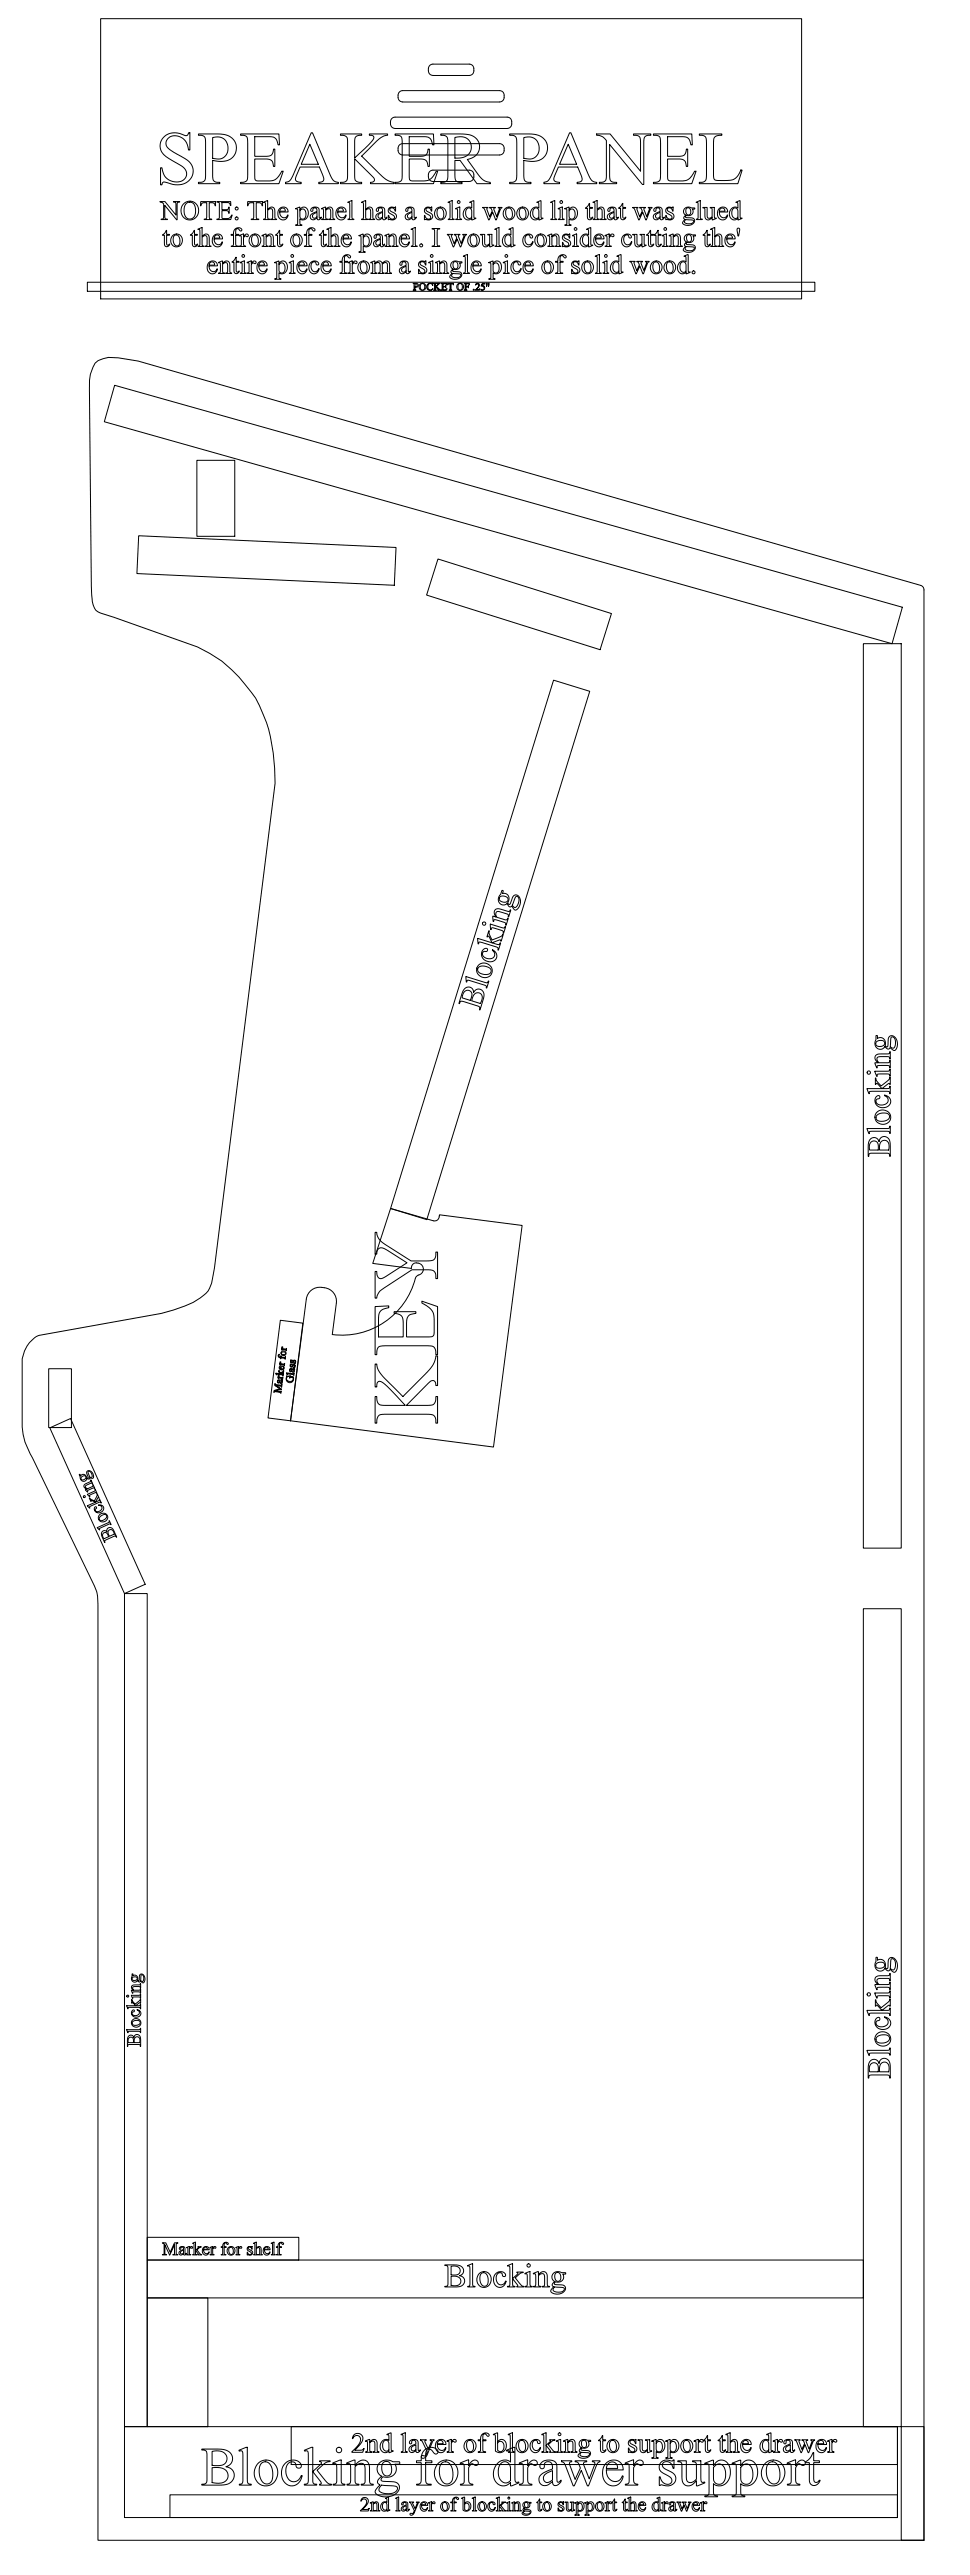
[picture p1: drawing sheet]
<svg xmlns="http://www.w3.org/2000/svg" width="813mm" height="2159mm" viewBox="0 0 813 2159" stroke-linecap="round" stroke-linejoin="round" font-family="sans-serif">
<!-- layer: LAYER_1 -->
<g fill="none" stroke="#000" stroke-width=".84">
<path d="M84 16h588v235h-588zM359 58v1M359 58a4 4 0 0 1 4-4h30a5 5 0 0 1 4 7l-2 2h-2h-30l-3-1-1-3M337 76h82h2l1 2a7 7 0 0 1-1 6l-2 1M337 76a4 4 0 0 0-3 6l1 3h2l82 1M328 99l3-1h94l2 1 1 1a7 7 0 0 1 0 7l-3 1h-94l-2-1-1-2a7 7 0 0 1 0-6zM138 115a17 17 0 0 1 18-1 2.2 2.2 0 0 0 2-3h1v15h-1l-1-5-2-3-2-2-3-2h-4l-4 1-2 3-1 3 1 2 3 3 15 9 3 3 1 4a13 13 0 0 1-18 12h-3a4 4 0 0 0-5-1v2h-1v-14h1l1 4 1 3 5 4h3h4l3-1 2-2a7 7 0 0 0-4-11l-13-7-3-4-1-3a10 10 0 0 1 4-9zM166 112l22 1 5 2 3 3a12 12 0 0 1 0 13 12 12 0 0 1-12 4l-6-1v14l1 4 2 1h3v1h-18v-1l5-1a5 5 0 0 0 1-5v-30l-1-3h-2l-3-1zM178 115h5l4 1 3 3 1 5a9 9 0 0 1-12 9h-1zM202 112h32v9h-1a7 7 0 0 0-8-6h-12v16h10l4-1 2-2v-3h1v15h-1a5 5 0 0 0-6-7h-10v14a3 3 0 0 0 2 5h9a11 11 0 0 0 12-8h1l-3 10h-32v-1h1a4 4 0 0 0 5-6l-1-31-1-2-4-1zM261 111h1l15 37 2 3 2 1 3 1v1h-17v-1a3 3 0 0 0 4-1 3 3 0 0 0 0-5l-3-7h-17l-2 7a4 4 0 0 0 0 5l3 1v1h-13v-1a7 7 0 0 0 7-6zM285 112h18v1h-1a4 4 0 0 0-5 6v13l12-10a9 9 0 0 0 4-7l-1-1-3-1v-1h16v1l-4 1-4 3-14 14 18 18 5 3 4 1v1h-20v-1a2.5 2.5 0 0 0 4-2 2.5 2.5 0 0 0-2-3l-15-15v14a4 4 0 0 0 5 6h1v1h-18v-1l4-1 2-2v-30a4 4 0 0 0-2-6l-4-1z"/>
<path d="M331 112h32l1 9h-2a7 7 0 0 0-8-6h-11v16h11a5 5 0 0 0 5-6h1v15h-1a5 5 0 0 0-7-7h-9v14a3 3 0 0 0 2 5h8a11 11 0 0 0 13-8h1l-4 10h-32v-1h2a4 4 0 0 0 4-6v-31l-1-2-5-1zM369 112l23 1 5 1 3 3a11 11 0 0 1-8 17l11 15 3 3 5 1v1h-11l-14-20h-5v15l1 3 2 1h3v1h-18v-1l5-1a5 5 0 0 0 1-5v-30l-1-3h-2l-3-1zM381 115h1a9 9 0 0 1 10 2 9 9 0 0 1 2 10 12 12 0 0 1-13 6zM427 112l21 1 5 1 4 4a12 12 0 0 1 0 13 12 12 0 0 1-13 4l-5-1v14l1 4 2 1h3v1h-18v-1l5-1a5 5 0 0 0 1-5v-30l-2-3-4-1zM439 115h5l4 1 3 3 1 5a9 9 0 0 1-12 9h-1zM477 111h1l16 38 2 3 4 1v1h-16v-1a3 3 0 0 0 3-1 3 3 0 0 0 0-5l-3-7h-16l-3 7a4 4 0 0 0 0 5l4 1v1h-13v-1a7 7 0 0 0 6-6zM500 112h11l26 32v-27l-1-2-2-1-3-1v-1h14v1l-3 1h-1l-1 3-1 38h-1l-27-34v29l2 3h4v1h-15v-1l5-1 1-2v-32l-3-4-5-1zM548 112h32v9h-1a7 7 0 0 0-8-6h-12v16h10l4-1 1-2 1-3h1v15h-1a5 5 0 0 0-6-7h-10v14a3 3 0 0 0 2 5h9a11 11 0 0 0 12-8h1l-3 10h-32v-1h1a4 4 0 0 0 4-6v-31l-1-2-4-1zM586 112h19v1l-5 1a5 5 0 0 0-2 6v27a4 4 0 0 0 1 3 4 4 0 0 0 3 1h9h3l4-4 3-5 1 1-4 11h-32v-1l4-1a5 5 0 0 0 2-5v-30l-1-3h-2l-3-1zM260 121l7 17h-15zM419 120h-82l-1 1-2 1a6 6 0 0 0 1 7l2 1M419 120a4 4 0 0 1 3 7l-1 2-2 1h-82"/>
<path d="M476 121l7 17h-14zM359 146v2M359 146a4 4 0 0 1 4-3h31l2 1 1 3M397 147a4 4 0 0 1-4 5h-30a4 4 0 0 1-4-4M134 169h4l9 11v-8a1.7 1.7 0 0 0 0-2 1.7 1.7 0 0 0-2-1h6h-1a1.8 1.8 0 0 0-2 3v12l-10-12v9a1.7 1.7 0 0 0 0 2 1.7 1.7 0 0 0 2 1h-5a1.7 1.7 0 0 0 2-1 1.7 1.7 0 0 0 0-2v-10zM156 171l2-1h2h2l1 2 1 4v3l-1 3-2 1h-4l-2-3-1-5zM168 169h12l1 4-2-3h-4v11a1.7 1.7 0 0 0 1 2 1.7 1.7 0 0 0 1 1h-6h1a1.6 1.6 0 0 0 1-3v-11h-3l-2 3zM182 169h11v3l-1-2h-6v6h3a1.9 1.9 0 0 0 3-2v5l-1-2h-5v6h1h4l4-3-2 4h-11l2-1v-11a1.7 1.7 0 0 0 0-2 1.7 1.7 0 0 0-2-1zM208 169h12v4l-2-3h-3v11a1.7 1.7 0 0 0 0 2 1.7 1.7 0 0 0 2 1h-7a1.7 1.7 0 0 0 2-1 1.7 1.7 0 0 0 1-2v-11h-4l-2 3zM221 170l3-2v8l3-2h2l1 2v7l2 1h-5l1-1v-7l-1-1-3 1v7l2 1h-5a1.4 1.4 0 0 0 1-1 1.4 1.4 0 0 0 0-1v-11a1.3 1.3 0 0 0-1-1zM234 175l2-1h3l2 2v2h-7l1 3 3 2a3 3 0 0 0 3-3 4 4 0 0 1-5 4 4 4 0 0 1-3-5zM235 175l2-1 1 1 1 2h-5z"/>
<path d="M248 175l3-1v2l2-2h2l2 1 1 2v3l-1 3-3 1h-3v3a1.9 1.9 0 0 0 2 2h-5l1-1v-11a1.4 1.4 0 0 0 0-2 1.4 1.4 0 0 0-1 0zM252 176l2-1 1 1 1 3v3a2.5 2.5 0 0 1-3 2 2.5 2.5 0 0 1-2-3zM261 175l3-1h3v2l1 7 1-1-2 2h-1v-1l-3 1a2.9 2.9 0 0 1-3-3 2.9 2.9 0 0 1 3-3 2.5 2.5 0 0 0 3-2 1.7 1.7 0 0 0-2-2 1.7 1.7 0 0 0-2 2v1h-1l-1-1zM263 179l3-1v4a2.1 2.1 0 0 1-4 1 2.1 2.1 0 0 1 1-4zM269 175l4-1v2l3-2h2l1 2v6a1.4 1.4 0 0 0 2 2h-6l2-1v-5a2.2 2.2 0 0 0-1-3 2.2 2.2 0 0 0-3 1v7l2 1h-5a1.4 1.4 0 0 0 1-1 1.4 1.4 0 0 0 0-1v-6v-1zM283 175l2-1h2l3 2v2h-7l1 3 3 2a3 3 0 0 0 3-3 4 4 0 0 1-5 4 4 4 0 0 1-4-5l1-2zM284 175l1-1 2 1 1 2h-5zM291 170l4-2v15l2 1h-5l1-1v-1v-10v-2zM303 170l3-2v8l3-2h2l1 2v6a1.4 1.4 0 0 0 1 1 1.4 1.4 0 0 0 1 1h-5l1-1 1-1-1-6-1-1-3 1v7l2 1h-5a1.4 1.4 0 0 0 1-1 1.4 1.4 0 0 0 1-1v-11a1.4 1.4 0 0 0-2-1zM316 175l3-1 3 1v7a.7 .7 0 0 0 1 1 .7 .7 0 0 0 1-1v1l-2 1h-1v-1l-3 1a2.9 2.9 0 0 1-3-3 2.9 2.9 0 0 1 3-3 2.5 2.5 0 0 0 3-2 1.7 1.7 0 0 0-2-2 1.7 1.7 0 0 0-2 2v1h-1l-1-1zM318 179l3-1v4a2.1 2.1 0 0 1-4 1 2.1 2.1 0 0 1 1-4zM326 174h2h3v3a2.3 2.3 0 0 0-2-3 2.3 2.3 0 0 0-2 2l5 3v3l-2 2h-5l1-3a2.6 2.6 0 0 0 1 3 2.6 2.6 0 0 0 4-2l-1-1-2-1a3 3 0 0 1-2-2 3 3 0 0 1 0-4z"/>
<path d="M341 175l2-1h3l1 2v7h1l1-1-2 2h-1l-1-1-3 1a2.9 2.9 0 0 1-3-3 2.9 2.9 0 0 1 4-3 2.5 2.5 0 0 0 2-2 1.7 1.7 0 0 0-1-2 1.7 1.7 0 0 0-2 2l-1 1h-1v-1zM342 179l3-1v4a2 2 0 0 1-3 1 2 2 0 0 1 0-4zM356 175a5 5 0 0 1 5-1h1l-1 3a2.4 2.4 0 0 0-1-3 2.4 2.4 0 0 0-3 2l1 1 4 2 1 3-3 2h-4v-3a2.6 2.6 0 0 0 2 3 2.6 2.6 0 0 0 3-2 4 4 0 0 0-4-3 2.8 2.8 0 0 1-1-4zM366 175l3-1h2l2 2 1 3a5 5 0 0 1-7 5 5 5 0 0 1-2-8zM367 175l1-1 2 1 1 2 1 4-1 2h-1h-2l-1-2-1-4zM375 170l4-2v15l2 1h-5l1-1v-1v-10v-2zM382 175l3-1v9l2 1h-5l1-1v-7v-1zM391 175l2-1 2 2v6l-1 1h-2l-1-2-1-3zM394 170l3-2v14l1 1h1l-4 1v-1l-3 1-3-1-1-2v-3l1-2 2-2a4 4 0 0 1 4 0v-3a1.4 1.4 0 0 0-1-1zM405 174h4l-1 1 2 7 2-5-1-2-1-1h5l-1 1 2 6 3-6-2-1h4l-2 1-3 9h-1l-2-6-4 6-3-9zM423 175a5 5 0 0 1 7 1 5 5 0 0 1 0 7 5 5 0 0 1-8-1v-3zM425 175l1-1 1 1 2 3v4l-2 2-2-1-1-2v-3z"/>
<path d="M435 175l3-1h2l2 2 1 3a5 5 0 0 1-7 5 5 5 0 0 1-2-9zM436 175l1-1 2 1 1 1 1 5-1 1-1 1h-2l-2-2v-4zM448 175l2-1 1 2 1 6-2 1h-2l-1-2-1-3zM450 170l3-2v14l1 1h1l-3 1v-1l-4 1-2-1-1-2v-3l1-2 1-2a4 4 0 0 1 5 0l-1-3a1.4 1.4 0 0 0-1-1zM461 170l4-2v15l2 1h-5l1-1v-1v-10v-2zM468 175l3-1v9l2 1h-5l1-1v-7v-1zM473 175l4-1v2l1-2h3h1l2 2v4l-1 3-3 1h-3v3a1.9 1.9 0 0 0 2 2h-6l2-1v-11a1.4 1.4 0 0 0 0-2 1.4 1.4 0 0 0-2 0zM477 176l2-1 2 1 1 3v3a2.5 2.5 0 0 1-3 2 2.5 2.5 0 0 1-2-3zM494 171v3h2v1h-2v7l1 1 2-1-1 2h-2h-1l-1-2v-7h-1zM497 170l3-2v8l3-2h3v2l1 7 1 1h-5l2-1-1-7-1-1-3 1v7l2 1h-5a1.4 1.4 0 0 0 1-1 1.4 1.4 0 0 0 1-1v-11a1.3 1.3 0 0 0-2-1zM510 175l3-1h3v2l1 7 1-1v1l-2 1h-1v-1l-3 1a2.8 2.8 0 0 1-3-2 2.8 2.8 0 0 1 2-3l1-1a2.4 2.4 0 0 0 2-2 1.7 1.7 0 0 0-1-2 1.7 1.7 0 0 0-2 2v1h-1l-1-1zM511 180l4-2v4a2 2 0 0 1-3 1 2 2 0 0 1-1-3z"/>
<path d="M522 171v3h2v1h-2v7l1 1 2-1-2 2h-1h-1l-1-2v-7h-2zM530 174h5l-1 1 2 7 2-5-1-2-1-1h5l-2 1 3 6 2-6-1-1h3l-1 1-3 9h-1l-2-6-4 6-3-9zM548 175l3-1h3l1 2v7h1l1-1-2 2h-1l-1-1-2 1a2.8 2.8 0 0 1-4-2 2.8 2.8 0 0 1 3-3v-1a2.4 2.4 0 0 0 3-2 1.7 1.7 0 0 0-2-2 1.7 1.7 0 0 0-1 2l-1 1h-1v-1zM550 180l3-2v4a2 2 0 0 1-3 1 2 2 0 0 1 0-3zM558 175a5 5 0 0 1 5-1h1v3a2.4 2.4 0 0 0-2-3 2.4 2.4 0 0 0-3 2l1 1 4 2 1 3-2 2h-5v-3a3 3 0 0 0 5 2v-2l-2-1a3 3 0 0 1-3-5zM574 175l3-1h5v1h-2l1 2-1 2-2 2a2.6 2.6 0 0 0-4 1h1l4 1a2.7 2.7 0 0 1 3 2v2l-3 2h-3l-3-1a1.8 1.8 0 0 1-1-1 1.8 1.8 0 0 1 1-2l1-1-1-1v-1l2-2-2-1v-1zM575 175a2.6 2.6 0 0 1 3 0 2.6 2.6 0 0 1 1 3 2.1 2.1 0 0 1-3 2 2.1 2.1 0 0 1-1-3zM583 170l4-2v14v1l1 1h-5l2-1v-12v-1zM589 174h4v7a2.1 2.1 0 0 0 1 2 2.1 2.1 0 0 0 3-1v-6a1.4 1.4 0 0 0-2-2h4v8l1 1-3 1v-2l-3 2h-2l-1-2v-6a1.4 1.4 0 0 0-2-2zM603 175l2-1h2l2 2 1 2h-7l1 3 2 2a3 3 0 0 0 3-3 4 4 0 0 1-5 4 4 4 0 0 1-3-5l1-2zM604 175l1-1 1 1 1 2h-4zM614 175l3-1 1 2v6l-1 1h-2l-2-2v-3z"/>
<path d="M617 170l3-2v14v1h2l-4 1v-1l-3 1-3-1-1-2v-3l1-2 2-2a4 4 0 0 1 4 0v-3a1.4 1.4 0 0 0-1-1zM139 193l1 4h2h-2v8l1 1 1-1-1 1-1 1-2-1v-1v-8h-2zM145 198l2-2 3 1 2 1 1 3a5 5 0 0 1-7 6 5 5 0 0 1-2-9zM146 197h2l2 2 1 3-1 3a3 3 0 0 1-3 1 3 3 0 0 1-2-4v-3zM163 193v4h2h-2v8l1 1 2-1-1 1-2 1-1-1-1-1v-8h-1zM166 192l3-1v7l3-2h1l2 1v3v4a1.4 1.4 0 0 0 2 2l-5 1 1-1 1-1-1-6-1-1h-1l-2 1v5a1.9 1.9 0 0 0 2 3l-5-1a1.4 1.4 0 0 0 2-2l-1-11zM179 197l2-1h2l2 1 1 1v2h-7l1 4 3 1a3 3 0 0 0 3-2 4 4 0 0 1-5 4 4 4 0 0 1-3-6zM180 198l3-1 1 1v2h-5zM197 192a2.9 2.9 0 0 1 3-1 2.9 2.9 0 0 1 2 2v1l-3-2h-1l-1 5h3h-3v7a1.6 1.6 0 0 0 2 2l1 1h-6l2-2v-8h-2h2v-3zM201 197l3-1v3l1-2 2-1 1 2h-1a1.4 1.4 0 0 0-2 0 1.4 1.4 0 0 0-1 1v6l2 2h-5l1-2v-6v-1zM210 197l3-1 3 1 2 2 1 2a5 5 0 0 1-7 6 5 5 0 0 1-2-9zM212 197h2l2 2v4v2a3 3 0 0 1-4 1 3 3 0 0 1-1-4v-2z"/>
<path d="M219 197l4-1v2l3-2 2 1 1 2v5a1.4 1.4 0 0 0 0 2 1.4 1.4 0 0 0 2 0l-5 1 1-2v-5a2.2 2.2 0 0 0-1-2 2.2 2.2 0 0 0-3 1v5a1.9 1.9 0 0 0 2 3l-5-1a1.4 1.4 0 0 0 1 0 1.4 1.4 0 0 0 0-2v-6zM234 193v4h3h-3l1 8v1l2-1-1 1-1 1-2-1v-1v-8h-2zM245 197l2-1 3 1 3 2v2a5 5 0 0 1-7 6 5 5 0 0 1-1-9zM247 197h2l2 2v3v3a3 3 0 0 1-4 1 3 3 0 0 1-1-4v-2zM258 192a2.9 2.9 0 0 1 4-1 2.9 2.9 0 0 1 2 2l-1 1-1-1a1.7 1.7 0 0 0-2-1 1.7 1.7 0 0 0-1 2v3h2h-2v7a1.6 1.6 0 0 0 1 2l1 1h-6l2-2v-8h-2h2v-3zM271 193v4h2h-2v8l1 1 2-1-1 1-2 1-1-1-1-1v-8h-1zM274 192l3-1v7l3-2 3 1v2v5a1.4 1.4 0 0 0 1 2 1.4 1.4 0 0 0 1 0l-5 1 2-2v-6l-2-1h-1l-2 1v5a1.8 1.8 0 0 0 2 3l-5-1a1.4 1.4 0 0 0 2-2l-1-11v-1zM287 197l2-1h2l2 1 1 2 1 1h-8l1 4 3 1a2.9 2.9 0 0 0 3-2 4 4 0 0 1-5 4 4 4 0 0 1-3-6zM288 198l3-1 1 1v2h-5zM301 198l3-2v3l2-2 2-1 2 1 1 2v4l-1 3-3 1-3-1v4l2 2h-5l1-2 1-10a1.2 1.2 0 0 0-1-2 1.2 1.2 0 0 0-1 0zM305 199l1-1 2 1 1 2v3a2.4 2.4 0 0 1-3 2 2.4 2.4 0 0 1-2-2zM314 197l3-1 3 1 1 7a.8 .8 0 0 0 0 1 .8 .8 0 0 0 1 0v1l-2 1h-1v-2l-3 2a2.9 2.9 0 0 1-3-3 2.9 2.9 0 0 1 3-3 2.4 2.4 0 0 0 3-2 1.7 1.7 0 0 0-2-2 1.7 1.7 0 0 0-2 1v2h-1l-1-1z"/>
<path d="M322 197l4-1v2l3-2 2 1 1 2v5a1.8 1.8 0 0 0 2 3h-5l1-2v-5a2.2 2.2 0 0 0-1-2 2.2 2.2 0 0 0-3 1v5a1.9 1.9 0 0 0 2 3l-5-1a1.4 1.4 0 0 0 1 0 1.4 1.4 0 0 0 0-2v-6zM336 197l2-1h2l2 1 1 2v1h-7l1 4 2 1a3 3 0 0 0 4-2 4 4 0 0 1-5 4 4 4 0 0 1-3-6v-2zM337 198l1-1h1l1 1 1 2h-5zM344 192l4-1v13a1.9 1.9 0 0 0 2 3h-5l1-2v-11v-2zM362 192h6a1.6 1.6 0 0 0-2 2v11l2 2-6-1a1.7 1.7 0 0 0 2 0 1.7 1.7 0 0 0 0-2v-11zM375 197h4l-1 1 3 6 2-4-1-2-1-1h4l-1 1 2 6 3-6-1-1h3l-1 1-4 9-3-7-3 7-4-9zM393 198l3-2 3 1 2 2 1 2a5 5 0 0 1-7 6 5 5 0 0 1-2-9zM395 198l2-1 2 2 1 3-1 3a3 3 0 0 1-3 1 3 3 0 0 1-2-4v-3zM403 197h3v6a2 2 0 0 0 1 3 2 2 0 0 0 3-1v-7a1.3 1.3 0 0 0-1-1h3v8l2 1-3 1h-1v-2l-2 2h-2l-1-1-1-2v-5a1.3 1.3 0 0 0-1-2zM415 192l3-1v14l2 2h-5l1-2v-11v-2zM424 198l2-1 2 2v6l-1 1-2-1-2-1v-4zM426 192l4-1v14l2 1-3 1h-1v-1l-2 1-3-1-1-1-1-2v-3l2-3 2-1 3 1v-4z"/>
<path d="M440 198l1-2a2.9 2.9 0 0 1 4 0 2.9 2.9 0 0 1 1 3h-2l-1-2h-1l-2 1v3v2l1 2h2a3 3 0 0 0 3-2v2l-2 2h-2l-2-1-1-1-1-3v-2zM450 197l2-1 3 1 2 2 1 2a5 5 0 0 1-7 6 5 5 0 0 1-2-9zM451 198l2-1 2 2 1 3-1 3a3 3 0 0 1-3 1 3 3 0 0 1-2-4v-3zM459 197l3-1v2l3-2 2 1 1 2v5a1.4 1.4 0 0 0 2 2l-5 1 2-2v-5a2.2 2.2 0 0 0-2-2 2.2 2.2 0 0 0-3 1v5a1.9 1.9 0 0 0 2 3l-5-1a1.4 1.4 0 0 0 1 0 1.4 1.4 0 0 0 1-2v-5zM472 197l2-1h3v4a2.3 2.3 0 0 0-2-3 2.3 2.3 0 0 0-2 1v2l4 2 1 2v2l-2 1h-5v-4a3 3 0 0 0 5 3v-2l-2-2a3 3 0 0 1-3-2 3 3 0 0 1 1-3zM480 197l3-1v9l2 2h-5l1-2v-5v-2zM489 198l2-1 2 1v7l-1 1-2-1-2-2v-3zM491 192l4-1v14l2 1-3 1h-1v-1l-2 1-3-1-1-1-1-2 1-4 2-2 2-1 2 1v-4zM499 197l2-1h2l2 1 1 1v2h-7l1 4 2 1a3 3 0 0 0 4-2 4 4 0 0 1-5 4 4 4 0 0 1-3-6zM500 198l2-1 2 1v2h-5zM507 197l3-1v3l2-2 1-1 1 2h-1a1.4 1.4 0 0 0-2 0 1.4 1.4 0 0 0-1 1v6l2 2h-5l2-2v-5l-1-2zM522 198l2-2a2.9 2.9 0 0 1 4 0 2.9 2.9 0 0 1 1 3h-2l-1-2h-2l-1 1v3v2l1 1 1 1a3 3 0 0 0 4-2v2l-2 2h-2l-2-1-1-1-1-3v-2z"/>
<path d="M530 197h4v6a2.1 2.1 0 0 0 1 3 2.1 2.1 0 0 0 3-2v-6a1.2 1.2 0 0 0 0-1 1.2 1.2 0 0 0-2 0h4v8l1 1-3 1v-2l-2 2h-3l-1-2v-6a1.3 1.3 0 0 0-1-2 1.3 1.3 0 0 0-1 0zM545 193v4h3h-3v8l1 1 2-1-1 1-2 1-1-1-1-1v-8h-1zM551 193v4h3h-3l1 8v1l2-1-1 1-1 1-2-1v-1v-8h-2zM555 197l3-1v10l2 1h-5l1-1 1-7-1-1zM561 197l3-1v2l3-2 2 1 1 2v5a1.8 1.8 0 0 0 2 3h-5l1-2v-5a2.2 2.2 0 0 0-1-2 2.2 2.2 0 0 0-3 1v5a1.9 1.9 0 0 0 2 3l-5-1a1.4 1.4 0 0 0 1 0 1.4 1.4 0 0 0 0-2v-5zM574 198l3-2 6 1v1h-2v2v2l-3 1a2.6 2.6 0 0 0-3 1l1 1h3a2.7 2.7 0 0 1 4 3l-1 2-2 1-4 1-2-1a1.8 1.8 0 0 1-2-2 1.8 1.8 0 0 1 2-2h1l-1-1v-1l1-2-2-2zM575 184h3a1.7 1.7 0 0 1 2 0 1.7 1.7 0 0 1 1 2 5 5 0 0 1-7 0zM576 197a2.4 2.4 0 0 1 3 1 2.4 2.4 0 0 1 0 3 2.2 2.2 0 0 1-2 2 2.2 2.2 0 0 1-2-3zM592 193l1 4h2h-2v8l1 1 1-1-1 1-1 1-2-1v-1v-8h-2zM595 192l4-1v7l3-2 2 1 1 2v5a1.4 1.4 0 0 0 0 2 1.4 1.4 0 0 0 1 0l-5 1 2-2v-6l-1-1h-2l-1 1v5a1.8 1.8 0 0 0 2 3l-5-1a1.4 1.4 0 0 0 1-2v-11v-1zM609 197l2-1h2l2 1 1 2v1h-7l1 4 2 1a2.9 2.9 0 0 0 4-2 4 4 0 0 1-5 4 4 4 0 0 1-4-6zM610 198l2-1 1 1 1 2h-5z"/>
<path d="M618 192l1-1 1 1-1 6h-1zM198 216v3h2v1h-2v8h1l2-1-1 2h-2h-1l-1-1v-8h-2zM288 215a3 3 0 0 1 3-2 3 3 0 0 1 3 3h-2l-2-2-1 1v4h2v1h-2v7a1.6 1.6 0 0 0 1 2h1h-6l2-1v-8h-2v-1h2v-3zM315 202l4-1v4a2 2 0 0 1-3 0 2 2 0 0 1-1-3zM336 220l3-1 3 1v7a.7 .7 0 0 0 1 1 .7 .7 0 0 0 1-1l-2 2h-1l-1-1-2 1a2.9 2.9 0 0 1-3-2 2.9 2.9 0 0 1 3-3 2.5 2.5 0 0 0 2-3 1.7 1.7 0 0 0-1-2 1.7 1.7 0 0 0-2 2v1h-2v-1zM352 220l1-1h4v3a2.4 2.4 0 0 0-2-2 2.4 2.4 0 0 0-3 1l1 1 4 3 1 2-3 2h-4v-3a2.6 2.6 0 0 0 2 3 2.6 2.6 0 0 0 3-1 5 5 0 0 0-4-4 2.8 2.8 0 0 1 0-4zM388 215l4-2v15l1 1h-5h2v-2v-10v-2zM469 215a3 3 0 0 1 3-2 3 3 0 0 1 2 3h-1l-2-2-1 1-1 4h3v1h-3v7a1.6 1.6 0 0 0 2 2h1h-7l2-1v-8h-2v-1h2l1-3zM480 220l1-1h4v3a2.3 2.3 0 0 0-2-2 2.3 2.3 0 0 0-3 1l1 1 4 3 1 2-1 2h-1h-5v-3a2.6 2.6 0 0 0 2 3 2.6 2.6 0 0 0 3-1v-2l-2-1a3 3 0 0 1-3-2 3 3 0 0 1 1-3zM489 220l3-1h2l2 2 1 3a5 5 0 0 1-6 5 5 5 0 0 1-2-8zM499 215l3-2v15l2 1h-5h1v-2v-11v-1zM517 215l3-2v14l1 1h1l-3 2v-2l-2 1-2 1-2-2-1-2v-3l2-4a4 4 0 0 1 5 1l-1-5z"/>
<path d="M528 219h4l-1 1 3 7 2-5-1-2-1-1h4l-1 2 2 6 3-6-1-2h3l-1 2-4 9-3-7-3 7-4-9zM573 215l4-2v14v1h1l-3 2v-2l-3 2-1-1-2-1-1-2v-2l1-3 1-2a4 4 0 0 1 5 1v-5zM575 207h4a1.8 1.8 0 0 1 2 0 1.8 1.8 0 0 1 1 1v1a5 5 0 0 1-8-1zM73 237h610v7h-610zM175 220l1-1h3h1l2 2v2h-7l1 3 1 1 2 1a3 3 0 0 0 3-3 4 4 0 0 1-5 4 4 4 0 0 1-3-5zM176 220h1h2l1 2h-5zM183 220l4-1v2l2-2h2l2 2v6a1.4 1.4 0 0 0 1 2h-5l2-1v-5a2.2 2.2 0 0 0-2-3 2.2 2.2 0 0 0-2 2v5a1.9 1.9 0 0 0 1 2h-5a1.4 1.4 0 0 0 2-2v-6zM201 220l4-1v9l1 1h-5l2-1v-6l-1-2zM207 220l4-1v2l1-2h1l2 1-2 1a1.4 1.4 0 0 0-2-1 1.4 1.4 0 0 0 0 2v5l1 2h-5l2-1v-6a1.4 1.4 0 0 0-2-2zM216 220l2-1h2h2l1 2 1 2h-7l1 3 1 1 1 1a3 3 0 0 0 4-3 4 4 0 0 1-6 4 4 4 0 0 1-3-5zM218 220h1h1l2 2h-5zM230 220l4-1v2l2-2h2l1 1 1 1 1 4-2 4-2 1-3-1v4l2 1h-6l2-1v-11a1.4 1.4 0 0 0 0-1 1.4 1.4 0 0 0-2-1z"/>
<path d="M235 221l1-1 2 2 1 2v3a2.5 2.5 0 0 1-4 2 2.5 2.5 0 0 1-1-3v-4zM242 220l4-1v9l1 1h-5l2-1v-6v-2zM250 220l1-1h3h2l1 2v2h-7l1 3 3 2a3 3 0 0 0 3-3 4 4 0 0 1-5 4 4 4 0 0 1-3-5zM251 220h1h2l1 2h-5zM260 220l2-1a2.9 2.9 0 0 1 4 0 2.9 2.9 0 0 1 1 3h-2v-2h-1h-2l-1 1v1v3l1 2 1 1a3 3 0 0 0 4-3v2l-2 2-2 1-2-1-1-2-1-2v-2zM270 220l2-1h2h2l1 2 1 2h-7v3l3 2a3 3 0 0 0 3-3 4 4 0 0 1-5 4 4 4 0 0 1-3-5zM271 220h1h2l1 2h-4zM292 220l3-1v2l1-2h2l1 1v1h-1a1.4 1.4 0 0 0-2-1 1.4 1.4 0 0 0-1 2v6l2 1h-5l1-1v-6v-2zM302 220l2-1h3l2 2 1 3a5 5 0 0 1-7 5 5 5 0 0 1-2-8zM303 220h2l2 1 1 3-1 4a3 3 0 0 1-4 0 3 3 0 0 1-1-3v-3zM311 220l3-1v2l1-1a2.8 2.8 0 0 1 3-1 2.8 2.8 0 0 1 2 2l3-2h1l2 1v2l1 6 1 1h-5l2-1v-5a2.2 2.2 0 0 0-2-3 2.2 2.2 0 0 0-3 2v6l2 1h-5l1-1 1-5a2.3 2.3 0 0 0-2-3 2.3 2.3 0 0 0-3 2v5a1.4 1.4 0 0 0 0 1 1.4 1.4 0 0 0 2 1h-5l1-1v-6v-2zM337 225l3-2v4a2 2 0 0 1-3 1 2 2 0 0 1 0-3z"/>
<path d="M346 238h3l1 1v2h-2v2h1h-3l1-1v-4zM348 238a1.3 1.3 0 0 1 2 1 1.3 1.3 0 0 1-2 1zM353 238a2.7 2.7 0 0 1 3 2 2.7 2.7 0 0 1-2 3 3 3 0 0 1-1-5zM359 238l4-1v2l-1-1h-2l-1 2v3h2l2-1-1 1h-2h-2v-3zM359 220l4-1v9l1 1h-5l2-1v-6l-1-2zM363 238h3h-1v2l2-2h2l-3 2 4 3h-3l-2-3v3h1h-3h1v-5zM365 220l3-1v2l3-2h2l1 2v6a1.4 1.4 0 0 0 2 2h-5l2-1v-5a2.2 2.2 0 0 0-2-3 2.2 2.2 0 0 0-3 2v5a1.9 1.9 0 0 0 2 2h-5a1.4 1.4 0 0 0 2-2v-6l-1-1zM370 238h4v1v-1h-3v2h2l1-1v2h-1l-2-1v3h2l2-1-1 1h-4v-5zM375 238h5v1l-1-1h-1v5h1h-3h1v-5h-1l-1 1zM379 220l2-1 6 1-2 1v3v1l-2 1a2.7 2.7 0 0 0-4 1l1 1h4a2.6 2.6 0 0 1 3 2l-1 2-2 2h-3h-3a1.8 1.8 0 0 1-1-2 1.8 1.8 0 0 1 1-2l1-1-1-1 2-2-2-3v-2zM379 229l4 1a1.7 1.7 0 0 1 2-1 1.7 1.7 0 0 1 1 2 5 5 0 0 1-8 0zM380 220a2.4 2.4 0 0 1 3 0 2.4 2.4 0 0 1 1 3 2.1 2.1 0 0 1-3 2 2.1 2.1 0 0 1-1-3z"/>
<path d="M385 238a2.7 2.7 0 0 1 3 2 2.7 2.7 0 0 1-2 3 3 3 0 0 1-1-5zM389 238h4v1v-1h-2v2h1l1-1v2h-1h-1v2h-2l1-1v-4zM396 220l2-1h2h2l1 2v2h-7l1 3 1 1 2 1a2.9 2.9 0 0 0 3-3 4 4 0 0 1-5 4 4 4 0 0 1-3-5zM397 220h1h1l2 1v1h-5zM399 238l1-1 2 1-1 2-2 3 3-1v1h-4l3-4-1-1-2 1zM404 238h2h-2v1a2.1 2.1 0 0 1 2 3 2.1 2.1 0 0 1-3 1h2l1-1-1-1-2-1zM408 238v2zM409 237l1 1v2zM410 220l3-1v2l2-2h2l2 1 1 1v4l-1 3-3 2-3-1v4l2 1h-5l1-1v-11a1.5 1.5 0 0 0-1-2zM414 221l2-1 2 2v3v2a2.5 2.5 0 0 1-3 2 2.5 2.5 0 0 1-2-3v-4zM422 220l3-1v9l2 1h-5l1-1v-6v-1zM429 220l3-1a2.9 2.9 0 0 1 3 0 2.9 2.9 0 0 1 1 3h-2v-2h-1h-1l-1 1-1 1v3l1 2 2 1a3 3 0 0 0 3-3v2l-2 2-2 1-2-1-1-2-1-2v-2z"/>
<path d="M439 220l2-1h2h2l1 2 1 2h-7l1 3 1 1 1 1a3 3 0 0 0 4-3 4 4 0 0 1-6 4 4 4 0 0 1-3-5zM441 220h1h1l2 2h-5zM456 220l2-1h3l2 2 1 3a5 5 0 0 1-7 5 5 5 0 0 1-2-8zM457 220h2l2 1 1 4-1 3a3 3 0 0 1-3 0 3 3 0 0 1-2-3v-3zM490 220h2l2 1 1 4-1 3a3 3 0 0 1-3 0 3 3 0 0 1-1-3zM505 220l4-1v9l1 1h-5l2-1v-6l-1-2zM515 220h2l1 1 1 6-2 1h-2l-1-2v-3zM546 220a5 5 0 0 1 8 1 5 5 0 0 1-1 7 5 5 0 0 1-7-1l-1-3zM548 220h2l2 1 1 3-1 4a3 3 0 0 1-3 0 3 3 0 0 1-2-3v-3zM558 220a5 5 0 0 1 7 1 5 5 0 0 1-1 7 5 5 0 0 1-7-1l-1-3zM559 220h2l2 1 1 4-1 3a3 3 0 0 1-3 0 3 3 0 0 1-1-3zM571 220h2l2 1v6l-2 1h-1l-2-2v-4z"/>
<path d="M80 305a23 23 0 0 1 19-5l17 3 655 188 3 2v1637h-692v-792l-3-8-52-108a53 53 0 0 1-8-32v-51a25 25 0 0 1 14-19l102-19a92 92 0 0 0 35-15 18 18 0 0 0 8-14l2-9 51-406a140 140 0 0 0-17-72 123 123 0 0 0-38-37l-11-6-81-28a11 11 0 0 1-7-12v-10l-2-165a34 34 0 0 1 5-22zM96 323l660 186-9 31-660-186zM165 386h32v64h-32zM116 449l216 10-2 32-215-10zM367 469l145 45-9 31-146-46zM723 540h32v758h-32zM464 570l30 10-136 443-31-10zM419 752l1-1h2a2.7 2.7 0 0 1 4 2 2.7 2.7 0 0 1-2 3h-2a2.8 2.8 0 0 1-3-4zM421 747h1l-1 2h3l2 2 1 2-1 2a2.2 2.2 0 0 0 1 3l1-1 1-4a3 3 0 0 1 4-2 3 3 0 0 1 3 3v4l-2 4a2.2 2.2 0 0 1-3 1 2.2 2.2 0 0 1-1-2l-1-1h-2l-1-1a1 1 0 0 0-1-1 1 1 0 0 0-1 0l-2 1-2-1-2-2v-3zM432 752h1h1l1 3-1 4-2 2a2.4 2.4 0 0 1-2-4zM411 775l10 3 3-1-2 6-1-3-7-2h-2v1h-1zM415 763l3-1 8 2a1.4 1.4 0 0 0 2-1l-2 6-1-3-6-1a2.7 2.7 0 0 0-3 0 2.7 2.7 0 0 0 0 4l8 2 2-1-2 6a1.8 1.8 0 0 0-2-3l-7-2a1.1 1.1 0 0 0-1 0 1.1 1.1 0 0 0 0 2h-1v-4v-1l3 1-2-4z"/>
<path d="M400 787l12 3-2-4a.8 .8 0 0 0-1-1 .8 .8 0 0 0-1 1l2-6v4l2 4 8-3 1-2h1l-2 6-1-1-7 2 6 2 2-1-2 6h-1v-2l-1-1-13-4a1.1 1.1 0 0 0-2 0 1.1 1.1 0 0 0 0 1zM405 796l2-1 2 1-1 2h-3l-1 1v2l2 1 3 2h3l1-1a4 4 0 0 0-1-6h1l2 1 1 4-2 3-4 1-4-1-2-2-1-3zM391 819l17 5 2-1-2 5-1-2-14-4a1.1 1.1 0 0 0-2 0 1.1 1.1 0 0 0 0 1zM401 811l3-1h4l3 2v3v1l-2 1h-3l-3-1-3-2v-1zM401 809l3-1h3l3 1 2 3a6 6 0 0 1-5 8 6 6 0 0 1-8-6l1-2zM389 831l3-1 2 1a5 5 0 0 1 0 7v1l-7-2 1-4zM389 829l2-1h2a4 4 0 0 1 4 4l2-2 2-1a5 5 0 0 1 4 9l-3 9v-1a2 2 0 0 0-2-3l-12-3a2 2 0 0 0-3 1v1v-1l2-9zM398 834a4 4 0 0 1 5 0 4 4 0 0 1 0 5l-1 2-7-2zM734 868h1v3l3-1 2 1 2 4a1.8 1.8 0 0 0 0 2 1.8 1.8 0 0 0 2 1v-6a3 3 0 0 1 3-4 3 3 0 0 1 4 3l1 4-1 4a2.2 2.2 0 0 1-2 2 2.2 2.2 0 0 1-2-2l-1-1-1 2-2-1a1 1 0 0 0-1-1 1 1 0 0 0-1 0l-4 2-1-1-2-1-1-4 1-2zM734 874l3-2a2.6 2.6 0 0 1 4 1 2.6 2.6 0 0 1-1 4h-2a2.7 2.7 0 0 1-3 0 2.7 2.7 0 0 1-1-3zM747 870h2l1 2v4l-1 3a2.4 2.4 0 0 1-3-3zM733 898h11h1v-2h1v6l-2-1-7-1-2 1v1v1z"/>
<path d="M734 885l3-1h7a1.4 1.4 0 0 0 1-2h1v6l-1-2h-7a2.7 2.7 0 0 0-3 2 2.7 2.7 0 0 0 2 3h8l1-2v6h-1a1.7 1.7 0 0 0 0-1 1.7 1.7 0 0 0-2-1h-7a1.1 1.1 0 0 0-1 1 1.1 1.1 0 0 0 0 1l-2-3v-1h3l-3-3zM734 904l1 2 3 5 6-5 1-2v-1h1v6l-1-1-1 1-5 4h6l1-2v6h-1a1.5 1.5 0 0 0-1-2h-14a1.1 1.1 0 0 0-2 1 1.1 1.1 0 0 0 1 1h-1l-1-4h12l-4-5-1 1zM734 920l2-1 1 1v1l-2 1-1 1v2l2 1h4l3-1 1-1a4 4 0 0 0-3-5h1l3 1 1 3-1 4-3 2-5-1-2-1-2-4zM735 933l2-2h3h3l2 2a6 6 0 0 1-2 9 6 6 0 0 1-9-3 6 6 0 0 1 1-6zM735 935l3-1 4-1 3 1v2v2l-2 1-6 1-2-1-1-1v-1zM727 946h17h1v-2h1v6l-2-1h-14a1.1 1.1 0 0 0-2 0 1.1 1.1 0 0 0 1 1l-1 1zM729 955l3-1a4 4 0 0 1 5 3l1-3 2-1a6 6 0 0 1 6 7v10l-1-1a2 2 0 0 0-2-2h-12a2 2 0 0 0-3 2l-1 1 1-10zM730 958l3-1a4 4 0 0 1 3 5v2h-7v-4zM738 957l3-1 3 1 1 2v4v1h-8a9 9 0 0 1 1-7zM314 1033h2a13 13 0 0 0 9 12l19 12h16a5 5 0 0 0 5-5v-2h2v22h-2v-2a5 5 0 0 0-6-5h-14l-22 14a12 12 0 0 0-7 9h-2v-22h2v1a4 4 0 0 0 2 5 4 4 0 0 0 4-1l19-12-17-11-3-1-2-1a5 5 0 0 0-3 6h-2zM363 1024l-36-11-15 46 33 4M363 1024a4 4 0 0 0 5-4v-1l70 8-24 186-171-22"/>
<path d="M349 1059a5 5 0 0 1 6 5 5 5 0 0 1-5 5l-1 2a64 64 0 0 1-71 48l4-27a12 12 0 0 0-14-13 11 11 0 0 0-11 10l-14 102M349 1059a4 4 0 0 0-4 4M345 1063h.1M314 1096l12-1v1l-6 2-2 3-1 20h21v-13a6 6 0 0 0-8-7v-1h18v1a8 8 0 0 0-6 2l-1 4v14h17a5 5 0 0 0 5-2l1-12-1-6-4-5-5-3v-2l13 5v40h-2v-3l-1-4a7 7 0 0 0-7-1h-35a5 5 0 0 0-6 6v2h-2zM235 1107l19 2-11 82-18-2zM233 1136h1l-1 1 1 1h1v-1l1 1h3v-1v3v-1l-4-1v1v-1h-2zM236 1134h1h2v1l-1 1a1.3 1.3 0 0 1-2 0 1.3 1.3 0 0 1 0-2zM236 1129h1v1v1h2h1v2l-1-1h-2h-1v-1h1zM41 1148h19v49h-19zM230 1160l1 1h4h1v2v-1h-5l5 3-5 1 4 1 1-1-1 2-1-1h-4l-1 1 1-2 5-2-5-2zM231 1151l4 1-1-2v1v-2l1 2 3-2v2h-1l-2 1h2v2v-1l-4-1-1 1zM233 1157h3a.7 .7 0 0 1 1 0 .7 .7 0 0 1-1 1l1 1-1 1a1.7 1.7 0 0 1-2-1 1.7 1.7 0 0 1 0-1h-1l1 1-1 1-1-1z"/>
<path d="M233 1153h1v1v1h3v-1v2h-1h-2h-1v-1h1zM234 1158h2a.9 .9 0 0 1-1 1 .9 .9 0 0 1-1-1zM234 1146l2-1v3l1-1v-2l1 1v2l-2 1a1.9 1.9 0 0 1-2-1 1.9 1.9 0 0 1 0-2zM234 1146h1v2l-1-1zM235 1142v1h1l2 1 1-1-1 2v-1h-3v1l-1-2h1zM240 1154h2l-2 1v2l1 1h2h2l1-2-1-1h-2v1v-3v1h3v2l-1 2-2 1h-2l-1-2zM240 1151l6 1v-1v2l-4-1h-1v1zM243 1148h3v-1a.7 .7 0 0 1 1 1 .7 .7 0 0 1-1 0l1 2-1 1a1.7 1.7 0 0 1-2-1 1.7 1.7 0 0 1 0-2l-1 1 1 1h-1v-1zM243 1144h2l-2 1a.7 .7 0 0 0 1 1 .7 .7 0 0 0 1-1l1-1 1 1v2h-1l1-1a1.1 1.1 0 0 0-1-2 .8 .8 0 0 0-1 1v1h-2zM244 1140h1l-1 1a.7 .7 0 0 0 0 1 .7 .7 0 0 0 1 0v-1a1.5 1.5 0 0 1 3 0 1.4 1.4 0 0 1-1 2h-1l1-1a.8 .8 0 0 0 0-1 .8 .8 0 0 0-1 1l-1 1h-1zM244 1148h2a.8 .8 0 0 1 0 1 .8 .8 0 0 1-1 1zM314 1144h2l1 4 4 6 17 17 22-23 4-5 1-6h2v25h-2v-3l-2-1a5 5 0 0 0-5 2l-17 18h16a6 6 0 0 0 7-1l1-2v-4h2v22h-2v-3a5 5 0 0 0-6-4h-35a6 6 0 0 0-7 2l-1 2v3h-2v-22h2v2a5 5 0 0 0 7 5h17l-11-11a24 24 0 0 0-11-9h-1a3 3 0 0 0-1 4v1h-2z"/>
<path d="M42 1197l17-8 63 139-18 8zM66 1236h1l1 1a3 3 0 0 1 3 0 3 3 0 0 1 2 2h1l-1-5a3 3 0 0 1 3-1 3 3 0 0 1 2 4 1.6 1.6 0 0 1 0 2 1.6 1.6 0 0 1-2 0h-1a1.4 1.4 0 0 1-1 1 1.4 1.4 0 0 1-1 0l-1 1a2.9 2.9 0 0 1-3 1 2.9 2.9 0 0 1-2-4zM68 1239l2-2 2 1a2.1 2.1 0 0 1-1 3 2.1 2.1 0 0 1-3-2zM74 1234a3 3 0 0 1 2 5 1.7 1.7 0 0 1-1-2zM71 1245l5-3v-1l2 3-2-1-4 2v2l1 1 5-2v-1l2 3h-2l-4 1-1 1v1l-1-2 1-1-3-1zM73 1253l6-3 1-1 1 3-1-1-3 2-2 1v1zM75 1256l4 2 2-4v-1l2 3h-1l-2 3 3-1v-1l2 3-2-1-6 3-2 1v2l-2-2 7-4-3-1-1 1zM80 1264v-1l1 1-1 2a2.8 2.8 0 0 0 4 1 2.8 2.8 0 0 0 0-5h-1a3 3 0 0 1 4 3 3 3 0 0 1-4 3h-2l-1-1-1-2zM84 1272l1-1a2.7 2.7 0 0 1 4 0l-1 3-3 1-2-1v-1zM81 1281l10-4 1-2 1 3h-1l-8 3-1 1v1zM86 1284l2-1 2 1a3 3 0 0 1 2-3 3 3 0 0 1 4 3l2 5a1.3 1.3 0 0 0-1-1 1.3 1.3 0 0 0-2 0l-7 4v1l-3-6v-1zM86 1286l2-1h1l2 3-4 2a4 4 0 0 1-1-4z"/>
<path d="M91 1283a2.8 2.8 0 0 1 3 0 2.8 2.8 0 0 1 2 3l-4 2-1-3zM104 1336h19v699h-19zM723 1349h32v686h-32zM111 1655l1 1a2.9 2.9 0 0 1 3 1 2.9 2.9 0 0 1 0 3l2 1v-5a3 3 0 0 1 4 1 3 3 0 0 1 0 4 1.4 1.4 0 0 1-1 2 1.4 1.4 0 0 1-2-1v-1a1.4 1.4 0 0 1-2 1 1.4 1.4 0 0 1-1-1l-1 1a2.9 2.9 0 0 1-3-1 2.9 2.9 0 0 1 0-4zM111 1658l3-1 1 1a2.1 2.1 0 0 1-2 3 2.1 2.1 0 0 1-2-3zM118 1656h1a3 3 0 0 1 0 5 1.7 1.7 0 0 1-1-2zM734 1658l3-1h7a1.4 1.4 0 0 0 1-2h1v6l-2-2h-6a2.7 2.7 0 0 0-3 2 2.7 2.7 0 0 0 2 3h7l2-2v6h-1a1.7 1.7 0 0 0 0-2 1.7 1.7 0 0 0-2 0h-7a1.1 1.1 0 0 0-1 1 1.1 1.1 0 0 0 0 1l-2-3v-1h3l-3-3zM734 1641h1v3l2-1 3 1 1 1 1 2a1.9 1.9 0 0 0 0 3 1.9 1.9 0 0 0 2 1v-6a4 4 0 0 1 4-4 4 4 0 0 1 3 3l1 5-1 3a2.2 2.2 0 0 1-2 2 2.2 2.2 0 0 1-2-2l-1-1-1 1h-1l-2-1a1 1 0 0 0-1 0 1 1 0 0 0-1 1l-2 1-2-1-2-2-1-3 1-2zM734 1646l3-1a2.7 2.7 0 0 1 4 1 2.7 2.7 0 0 1-1 3l-2 1a2.7 2.7 0 0 1-3 0 2.7 2.7 0 0 1-1-3zM747 1642l2 1 1 2v4l-1 3a2.5 2.5 0 0 1-3-4zM110 1673h7l1-1v3l-1-1h-5l-1 1v1zM110 1676l3 4 5-4v4l-1-1-3 3h3l1-1v3l-1-1h-1h-8l-1 1-1-2h8l-3-3-1 1z"/>
<path d="M111 1665l6-1 1-1v4l-1-1h-5l-1 1 1 2h5l1-1v3l-1-1h-4h-2v1l-1-2h2l-2-2zM733 1671h11l2-2v6l-2-2h-7l-2 1v1zM734 1677l1 3 3 3 6-4 1-2v-1h1v6l-1-1-6 5 6-1 1-1v6h-1a1.5 1.5 0 0 0-1-2h-14a1.1 1.1 0 0 0-2 0 1.1 1.1 0 0 0 1 2h-1l-1-4h12l-4-5-1 1zM111 1686a.9 .9 0 0 1 1 0 .9 .9 0 0 1 0 1 .9 .9 0 0 1-1 0v1a2.9 2.9 0 0 0 4 2 2.9 2.9 0 0 0 1-4l-1-1a3 3 0 0 1 3 4 3 3 0 0 1-5 2l-1-1-2-1v-2zM111 1695l2-1a2.7 2.7 0 0 1 4 2l-1 2h-3l-2-1zM734 1693l2-2 1 1v2l-2 1-1 1v2l2 1h4l4-2a4 4 0 0 0-3-6h1l3 2 1 3-1 3-3 2h-4l-3-1-2-4zM106 1702h11l1-1v3l-2-1h-8h-1v1zM108 1707l2-1 2 2a3 3 0 0 1 4-2 3 3 0 0 1 2 4v6a1.3 1.3 0 0 0-1-2 1.3 1.3 0 0 0-1 0h-8l-1 2v-7zM108 1709l2-1 1 1 1 4h-5v-3zM113 1709l1-1a2.8 2.8 0 0 1 3 1 2.8 2.8 0 0 1 0 3v1h-5zM727 1719h17h1v-2h1v6h-1v-1l-1-1h-14a1.1 1.1 0 0 0-2 1 1.1 1.1 0 0 0 1 1h-1zM735 1706l2-2h3h2l3 2a6 6 0 0 1-2 9 6 6 0 0 1-9-3 6 6 0 0 1 1-6z"/>
<path d="M735 1708l3-2h4l3 1v2v2l-2 1-6 1-3-2v-2zM729 1728l3-1a4 4 0 0 1 5 3l1-3 2-1a6 6 0 0 1 6 7v9h-1a2 2 0 0 0-2-2h-12a2 2 0 0 0-3 2h-1l1-9zM730 1730h3a5 5 0 0 1 3 6v1h-7v-4zM738 1730l3-1 3 1 1 2v4v1h-8a9 9 0 0 1 1-7zM123 1876h127v19h-127zM123 1895h600v32h-600zM136 1880h3l4 8 3-8h3l-1 2v8l1 1h-4l1-1v-8l-4 9-4-9v8l2 1h-4l1-2v-7zM151 1884h1h3v5l1 1-1 1-1-1a2.2 2.2 0 0 1-4 0v-2l4-2v-1l-1-1h-1l-1 1a.8 .8 0 0 1-1 1 1.1 1.1 0 0 1 1-2zM151 1888l3-1v2l-1 1-2-1zM156 1884h2l1 1 1-1h1a1 1 0 0 1 0 1 1 1 0 0 1-1 0l-1 1v4l1 1h-4l1-1v-5zM161 1881l3-1v7l2-2v-1h3l-4 2 4 5h-3v-1l-2-3v3l1 1h-4l2-1v-8zM171 1884h1a2.6 2.6 0 0 1 3 2h-4a2.4 2.4 0 0 0 1 3 2.4 2.4 0 0 0 3-1 3 3 0 0 1-4 3 3 3 0 0 1-1-5z"/>
<path d="M171 1885l2-1 1 2h-3zM176 1884h2v1l2-1h1a1 1 0 0 1-1 1 1 1 0 0 1-1 0l-1 1v3l1 2h-3l1-1v-5zM187 1881l3-1 1 1a1 1 0 0 1-1 1 1 1 0 0 1-1-1h-1v2v1h2h-2v6l1 1h-4l2-1v-6h-2h2zM192 1885a2.3 2.3 0 0 1 3 0 2.3 2.3 0 0 1 0 3 2 2 0 0 1-1 2 2 2 0 0 1-2-2zM198 1884h2v1l1-1h2a1 1 0 0 1-1 1 1 1 0 0 1-1 0l-1 1v3l1 2h-3l1-1v-5h-1zM208 1884h3v2l-1-2h-2v1l4 3a2.9 2.9 0 0 1-5 3v-3l2 2h1h1l-1-2-3-2zM212 1881l3-1v5l2-1h1l1 6 1 1h-4l2-1v-3a1.5 1.5 0 0 0-1-2 1.5 1.5 0 0 0-2 0v5l1 1h-3v-1l1-8-1-1zM222 1884h1a2.6 2.6 0 0 1 3 2h-4a2.4 2.4 0 0 0 1 3 2.4 2.4 0 0 0 3-1 3 3 0 0 1-4 2 3 3 0 0 1-1-4zM222 1885l2-1 1 2h-3zM227 1881l3-1v9l1 2h-4l1-1v-8v-1zM234 1881l2-1 2 1a.9 .9 0 0 1-1 1 .9 .9 0 0 1-1-1h-2v2v1h2h-2v6l2 1h-4l1-1v-6h-1h1zM373 1899h11l3 2 1 2a4 4 0 0 1-3 5l3 1 1 2a6 6 0 0 1-7 6h-9a2 2 0 0 0 2-3v-12a2 2 0 0 0-2-3z"/>
<path d="M392 1900l4-2v18v1h2h-6h1l1-1v-15a1.1 1.1 0 0 0-1-1 1.1 1.1 0 0 0-1 0zM425 1900l5-2v13l4-5-1-1h5l-2 1-4 4 4 6 2 1h1h-6h1v-1l-4-5v5l2 1h-7h2v-1v-15a1.1 1.1 0 0 0 0-1 1.1 1.1 0 0 0-2 0zM378 1900h3l3 1 1 1 1 2a4 4 0 0 1-6 3h-2zM378 1909a6 6 0 0 1 8 3v2l-2 2-2 1-4-1zM402 1906h1a6 6 0 0 1 8 3 6 6 0 0 1-5 9 7 7 0 0 1-6-4 7 7 0 0 1 2-8zM403 1907l1-1h2l2 1 1 1v7l-2 2-3-1-1-2-1-5zM415 1907l2-2h3h2l2 2v1l-2 1h-1v-3h-1h-2l-2 1v2v3l2 3a4 4 0 0 0 6-2l-1 2-2 2-2 1-3-1-2-2v-3v-3zM440 1906l4-1v11l1 1h1h-6l2-1v-7l-1-2h-1zM447 1906l4-1v2l2-2h2a4 4 0 0 1 4 4v6a1.4 1.4 0 0 0 2 2h-7l2-1v-6a2.7 2.7 0 0 0-1-4 2.7 2.7 0 0 0-4 2v8l2 1h-6a1.7 1.7 0 0 0 2-1 1.7 1.7 0 0 0 0-1v-7a1.1 1.1 0 0 0-1-2 1.1 1.1 0 0 0-1 1zM464 1906l3-1 7 1v1h-2v3l-1 2-1 1h-2a1.8 1.8 0 0 0-2 0 1.8 1.8 0 0 0-1 2l6 1a3 3 0 0 1 3 3 3 3 0 0 1-3 4h-4h-4a2.2 2.2 0 0 1-2-2 2.2 2.2 0 0 1 2-3l1-1-1-1v-2a1 1 0 0 0 1-1 1 1 0 0 0 0-1l-2-3zM465 1917l4 1a2.4 2.4 0 0 1 4 1l-1 2-1 1h-5l-2-2v-1zM466 1906a3 3 0 0 1 3 0 3 3 0 0 1 1 4 2.7 2.7 0 0 1-3 3 2.7 2.7 0 0 1-2-4z"/>
<path d="M123 1927h51v108h-51zM104 2035h648v76h-648zM244 2035h508v31h-508zM755 2035h19v95h-19zM169 2053h13a11 11 0 0 1 13 6v4l-1 2-2 2-3 1 5 2 2 3v4l-2 4-3 2h-3l-19 1v-1l3-1a3 3 0 0 0 1-4v-19a4 4 0 0 0-1-4l-3-1zM178 2055h5a6 6 0 0 1 7 6 6 6 0 0 1-7 6h-5zM200 2054l7-2v28l1 2 3 1v1h-10v-1l2-1v-2l1-21-1-4h-1h-1zM255 2054l7-2v20l7-6v-2h-1v-1h9v1a8 8 0 0 0-6 2l-5 5 8 10 2 2h2v1h-10v-1l1-1v-1l-7-9v9l1 2h2v1h-10v-1l3-1v-2v-24v-1h-3zM297 2041l2-1h2l2 2 1 2a9 9 0 0 1-3 7l-4 3h6l2-1-1 3h-9l5-6 2-3v-3l-2-2a4 4 0 0 0-5 3zM306 2047l4-2v3l3-3 2 1 1 2v6a1.4 1.4 0 0 0 2 2h-6l2-1v-6a2.3 2.3 0 0 0-1-2 2.3 2.3 0 0 0-3 1v7l2 1h-6a1.4 1.4 0 0 0 2-2v-6zM322 2047l2-1 2 2v6l-1 1h-2l-2-3v-2zM324 2041l4-1v14v1h2l-4 1v-1l-2 1h-3l-2-2v-2v-3l2-3 3-1 2 1v-4z"/>
<path d="M336 2041l4-1v14a2 2 0 0 0 1 2h-5l2-1v-12l-1-2zM344 2047l2-2 4 1v2l1 7 1-1v1l-2 1h-1l-1-1-2 1a3 3 0 0 1-3-3 3 3 0 0 1 3-3 2.5 2.5 0 0 0 2-2 1.8 1.8 0 0 0-1-2 1.8 1.8 0 0 0-2 1v2h-1l-1-1zM345 2052l3-2v4a2 2 0 0 1-3 1 2 2 0 0 1 0-3zM352 2046h5h-1v1l3 6 2-5a1 1 0 0 0 0-2 .9 .9 0 0 0-1 0h4l-1 1-5 11a3 3 0 0 1-2 3 3 3 0 0 1-3-1v-1h3l2-3-4-8zM356 2054l3-2h4l3 2 1 2-1 1-1 1-3-4h-2a3 3 0 0 0-3 3v6h5v2h-5v16l1 2h3v1h-12v-1h2a3 3 0 0 0 2-5v-13h-4v-2h4l1-5zM366 2047l2-1 2-1 2 1 1 1 1 3h-8l1 3 3 2a3 3 0 0 0 3-3 4 4 0 0 1-5 4 4 4 0 0 1-3-5zM367 2047l2-1h1l1 3h-5zM374 2047l4-2v3l2-2 1-1 1 2h-1a1.4 1.4 0 0 0-2 0 1.4 1.4 0 0 0-1 2v5l2 2h-5l1-1v-7v-1zM391 2047l2-2 3 1 2 2 1 2a5 5 0 0 1-7 6 5 5 0 0 1-2-9zM392 2047l1-1h2l1 2 1 5-2 2h-2l-1-1-1-5zM404 2041a3 3 0 0 1 3-1 3 3 0 0 1 3 2l-1 1-1-1a1.8 1.8 0 0 0-2-1 1.8 1.8 0 0 0-1 2v3h2h-2v7a1.7 1.7 0 0 0 1 3h1h-6l2-1v-9h-2h2v-3zM413 2041l4-1v7l3-2 2 1 2 1v3v2l-1 2-2 2h-3l-3-1v-13v-1z"/>
<path d="M417 2048l3-1 2 2v4l-2 2h-1l-2-1zM424 2054l7-2 1 27v2h3v1l-7 2v-3a8 8 0 0 1-10 2 8 8 0 0 1-5-9 10 10 0 0 1 12-11l3 1v-7l-1-2h-2zM426 2041l3-1v14a2 2 0 0 0 2 2h-5l2-1v-11l-1-2zM434 2047a5 5 0 0 1 7 0 5 5 0 0 1 0 8 5 5 0 0 1-8-1l-1-4zM435 2047l2-1h1l2 3v4l-1 2h-2l-2-2v-4zM446 2047l1-1 3-1 1 1 2 1-1 2h-1l-1-2-2-1-1 1-1 1v4l1 2 2 1a4 4 0 0 0 4-3l-1 2-1 2h-3h-2l-1-2-1-2v-3zM454 2041l4-1v10l3-3v-1h4l-2 1-4 3 4 5 3 1h-5v-1l-3-5v5l1 1h-5a1.5 1.5 0 0 0 2-2v-12l-1-1zM466 2047l4-2v10l1 1h-5a1.4 1.4 0 0 0 2-1 1.4 1.4 0 0 0 0-1v-7zM472 2047l4-2v3l3-3 2 1 1 2v6a1.4 1.4 0 0 0 2 2h-6l2-1v-6a2.3 2.3 0 0 0-1-2 2.3 2.3 0 0 0-3 1v7l1 1h-5a1.4 1.4 0 0 0 2-2v-6zM486 2047l3-2 6 1v1h-2v3l-1 2-2 1a2.7 2.7 0 0 0-3 1h1l3 1a2.7 2.7 0 0 1 4 2l-1 3-2 1h-4h-2a1.9 1.9 0 0 1-2-2 1.9 1.9 0 0 1 2-2v-1l-1-1 2-3-2-2zM487 2056h4a1.9 1.9 0 0 1 3 2l-1 1-2 1-4-1a1.6 1.6 0 0 1-1-1 1.6 1.6 0 0 1 1-2zM488 2046a2.6 2.6 0 0 1 3 1 2.6 2.6 0 0 1 0 3 2.2 2.2 0 0 1-2 2 2.2 2.2 0 0 1-2-3z"/>
<path d="M505 2042v4h2h-2v8l1 1 2-1-1 2h-2h-1l-1-2v-8h-2zM510 2047a5 5 0 0 1 7 0 5 5 0 0 1 0 8 5 5 0 0 1-7-1l-1-4zM512 2047l1-1h1l2 2v5l-1 2h-2l-2-1v-5zM527 2046l2-1h4l-1 4a2.4 2.4 0 0 0-1-3 2.4 2.4 0 0 0-3 2l1 1 4 3 1 2-1 1-2 1h-4v-3a2.7 2.7 0 0 0 2 3 2.7 2.7 0 0 0 3-2v-1l-2-1a3 3 0 0 1-3-6zM535 2046h3v7a2.1 2.1 0 0 0 2 2 2.1 2.1 0 0 0 2-1l1-6a1.4 1.4 0 0 0-2-2h3v8l1 1h1l-3 1v-2l-3 2h-3l-1-2v-6a1.4 1.4 0 0 0-1-2zM546 2047l4-2v3l1-2 3-1 1 1 2 2v3l-1 4-3 1-3-1v5l2 1h-6l2-1v-11a1.2 1.2 0 0 0 0-2 1.2 1.2 0 0 0-2 0zM551 2048l1-1h1l2 2v4l-1 2-1 1-2-1-1-1v-5zM558 2047l4-2v3l2-2 2-1 1 1 1 2 1 4-2 3-2 1-3-1v5l1 1h-5l2-1v-11a1.2 1.2 0 0 0 0-2 1.2 1.2 0 0 0-2 0zM562 2048l2-1 2 2 1 4-2 3h-2l-1-2zM572 2047a5 5 0 0 1 7 0 5 5 0 0 1 0 8 5 5 0 0 1-8-1l-1-4zM573 2047l2-1h1l2 2v5l-1 2h-2l-2-1v-5zM581 2047l4-2v3l2-2 1-1 1 2v1l-1-1a1.5 1.5 0 0 0-2 0 1.5 1.5 0 0 0-1 2v6l2 1h-5l1-1v-6v-2z"/>
<path d="M593 2042v4h2h-2v8l1 1 2-1-1 2h-2h-1l-1-2v-8h-2zM605 2042v4h3h-3v8l2 1 1-1-1 2h-2h-1l-1-2v-8h-1zM608 2041l4-1v7l2-2h2l1 1 1 3v5a1.4 1.4 0 0 0 2 2h-6l2-1v-1v-6l-1-1-3 1v7l2 1h-6a1.4 1.4 0 0 0 2-1 1.4 1.4 0 0 0 0-1v-12v-1zM622 2047l2-1 2-1 2 1 1 1v3h-7l1 3 3 2a3 3 0 0 0 3-3 4 4 0 0 1-5 4 4 4 0 0 1-3-6zM623 2047l3-1 1 1v2h-5zM640 2047l2-1 2 2v6l-1 1h-2l-2-2v-3zM642 2041l4-1v14v1h2l-3 1h-1v-1l-2 1h-3l-1-2-1-2v-3l2-3 3-1 2 1v-4zM648 2047l4-2v3l1-2 2-1 1 2-1 1-1-1a1.5 1.5 0 0 0-2 0 1.5 1.5 0 0 0 0 2v6l1 1h-5l2-1v-6l-1-2zM658 2046l2-1 3 1 1 2v7h1l1-1-2 2h-1l-1-1-2 1a2.9 2.9 0 0 1-4-2 2.9 2.9 0 0 1 3-4 2.6 2.6 0 0 0 3-2 1.8 1.8 0 0 0-1-2 1.8 1.8 0 0 0-2 1l-1 2h-1v-1zM659 2052l3-2v4a2 2 0 0 1-3 1 2 2 0 0 1 0-3zM666 2046h4v1l2 7 2-5-1-2-1-1h5l-1 1 2 6 2-6-1-1h4l-2 1-3 9h-1l-2-6-4 6-4-9zM681 2057h1v6h5v2h-5v13a2.4 2.4 0 0 0 1 3 2.4 2.4 0 0 0 3-1h1l-2 3-1 1h-2a4 4 0 0 1-4-5v-14h-3v-1l4-3z"/>
<path d="M685 2047l2-1 2-1 2 1 1 1 1 3h-8l1 3 3 2a3 3 0 0 0 3-3 4 4 0 0 1-5 4 4 4 0 0 1-3-5zM686 2047l1-1h2l1 3h-5zM693 2047l4-2v3l2-2 1-1 1 2-1 1v-1a1.4 1.4 0 0 0-2 0 1.4 1.4 0 0 0-1 2v5l2 2h-5l1-1v-7v-1zM178 2069h7l2 1 3 2a7 7 0 0 1 0 7 7 7 0 0 1-7 3l-5-1zM216 2065l4-2h3h3l3 2a11 11 0 0 1 3 14 11 11 0 0 1-14 4l-2-2a12 12 0 0 1 0-16zM219 2065l2-1h2a11 11 0 0 1 6 13l-1 3-2 2a6 6 0 0 1-8-5l-1-4a9 9 0 0 1 2-8zM239 2065a8 8 0 0 1 14 3 2.5 2.5 0 0 1-4 1 2.5 2.5 0 0 1-1-3 5 5 0 0 0-6-1 5 5 0 0 0-2 4v4v3a6 6 0 0 0 7 5 6 6 0 0 0 5-5h1l-2 4-4 4a9 9 0 0 1-11-12l1-3zM279 2065l7-2v18l1 2h2v1h-10v-1h2l1-2v-12v-3h-3zM290 2065l8-2v4l2-3 3-1h3l2 1a8 8 0 0 1 2 6v11l1 2h2v1h-10v-1a2.5 2.5 0 0 0 3-3v-12l-1-2-2-1a7 7 0 0 0-5 3v13l1 2h2v1h-10v-1h2l1-2v-11l-1-4h-2zM318 2065a9 9 0 0 1 11-1h5a1.1 1.1 0 0 1 1 0 1.1 1.1 0 0 1 0 2h-4l1 2v3l-1 2-1 2-3 2h-4a2.3 2.3 0 0 0-3 0 2.3 2.3 0 0 0 0 3l12 2 2 2v3a13 13 0 0 1-20 3l1-3 3-4-2-2a6 6 0 0 1 4-5l-3-2-1-3v-3zM321 2065l2-1h2l2 1v2l1 6-1 1-1 2h-3l-2-2-1-6zM367 2065l4-2h3h3l3 2a11 11 0 0 1 3 14 11 11 0 0 1-14 4l-2-2a12 12 0 0 1 0-16z"/>
<path d="M370 2065l2-1h2a12 12 0 0 1 5 14v2l-2 2a6 6 0 0 1-8-5l-1-4a9 9 0 0 1 2-8zM386 2065l7-2v4l2-3 2-1a2.4 2.4 0 0 1 4 1 2.4 2.4 0 0 1-1 3 2.4 2.4 0 0 1-4-1 2.4 2.4 0 0 0-3 2v1v10a3 3 0 0 0 3 4v1h-10v-1a2.5 2.5 0 0 0 3-3v-13l-1-1h-2zM420 2066l2-2h1a5 5 0 0 1 5 5v11l-4 2-3-1a12 12 0 0 1-1-15zM435 2065l7-2v4l2-3 3-1a2.3 2.3 0 0 1 3 2 2.3 2.3 0 0 1-3 2l-1-1a2 2 0 0 0-2 0 2 2 0 0 0-1 2l-1 1v10a3 3 0 0 0 4 4v1h-11v-1a2.5 2.5 0 0 0 3-3v-13l-1-1h-2zM454 2065l2-2h4h4l2 2 1 3v12a1.2 1.2 0 0 0 0 1 1.2 1.2 0 0 0 2 0l1-2v2a4 4 0 0 1-6 2l-1-2-1 1a6 6 0 0 1-10 0 6 6 0 0 1 3-9l8-3-1-4-2-2a3 3 0 0 0-4 3v1a2.1 2.1 0 0 1-3 2 2.1 2.1 0 0 1 0-4zM457 2075l6-4v8l-4 2h-2l-2-3zM471 2063h8v1l-2 1v1l5 13 4-10-1-3a3 3 0 0 0-3-2v-1h10v1a1.9 1.9 0 0 0-3 0 1.9 1.9 0 0 0 0 3l5 11 4-12v-1l-2-1v-1h7v1l-2 1-1 2-7 17h-1l-5-13-6 13h-1l-6-17a4 4 0 0 0-3-3zM508 2066a8 8 0 0 1 9-3 8 8 0 0 1 5 8h-14a8 8 0 0 0 10 9l2-2 2-2-1 4a9 9 0 0 1-11 4 9 9 0 0 1-5-10 12 12 0 0 1 3-8zM510 2066l3-2a5 5 0 0 1 5 6h-10zM524 2065l7-2v4l2-3 3-1a2.3 2.3 0 0 1 3 2 2.3 2.3 0 0 1-3 2l-1-1a2 2 0 0 0-2 0 2 2 0 0 0-1 2l-1 1v10a3 3 0 0 0 3 4v1h-10v-1a2.5 2.5 0 0 0 3-3v-13l-1-1h-2zM554 2064l2-1h4a4 4 0 0 0 4 0h1v7h-1l-1-4-2-1-3-1h-2a3 3 0 0 0-1 4 3 3 0 0 0 3 2l7 4 1 2v2l-1 3-2 2-3 1h-3a4 4 0 0 0-5 0v-7h1l2 4 2 2h4l1-1 1-2-1-3-7-4-2-2-1-4zM568 2063h7v15l1 2 1 1a6 6 0 0 0 7-2l-1-13v-1l-3-1v-1h7v17l1 1h2l1 1-7 2v-4a7 7 0 0 1-10 4 7 7 0 0 1-3-8v-10l-1-2h-2z"/>
<path d="M591 2065l7-2v4l3-3 3-1a9 9 0 0 1 8 11 9 9 0 0 1-13 9l-1-1v7a2.9 2.9 0 0 0 0 3 2.9 2.9 0 0 0 3 1h-10l3-1v-3v-22l-1-1h-2zM598 2068a5 5 0 0 1 6-2 5 5 0 0 1 4 5v6l-1 4-3 2-4-1a5 5 0 0 1-2-4v-9zM614 2065l7-2v4l3-3 3-1a9 9 0 0 1 8 11 9 9 0 0 1-13 9l-1-1v7a2.9 2.9 0 0 0 0 3 2.9 2.9 0 0 0 3 1h-11l3-1a2.8 2.8 0 0 0 1-3v-22l-1-1h-2zM621 2068a5 5 0 0 1 6-2 5 5 0 0 1 4 6v5l-2 4-2 2-4-1a5 5 0 0 1-2-4zM641 2065l3-2h4h3l3 1a11 11 0 0 1 3 15 11 11 0 0 1-14 4l-2-2a12 12 0 0 1 0-16zM644 2065l2-1h2a8 8 0 0 1 5 9v6l-2 3a6 6 0 0 1-8-5l-1-4a10 10 0 0 1 2-8zM660 2065l7-2v4l2-3 2-1a2.3 2.3 0 0 1 4 2 2.3 2.3 0 0 1-3 2l-1-1a2 2 0 0 0-2 0 2 2 0 0 0-2 2v1v10a3 3 0 0 0 3 4v1h-10v-1a2.5 2.5 0 0 0 3-3v-13l-1-1h-2zM142 2092h610v19h-610zM303 2095a3 3 0 0 1 5 0 3 3 0 0 1-1 5l-3 4h4l1-1v2h-7a10 10 0 0 0 5-8 2.5 2.5 0 0 0-2-2 2.5 2.5 0 0 0-3 2zM310 2099l3-1v1l1-1h3v2v5h1h-3l1-1v-4l-1-1-2 1v5h1h-4l1-1v-4v-1zM320 2084h8a5 5 0 0 1 5 1v3l-3 2-2 1h-5l-4-1-1-2v-2zM321 2099l1-1 2 1v5a2.6 2.6 0 0 1-3 0 2.6 2.6 0 0 1 0-4z"/>
<path d="M323 2095l3-1v10l1 1-2 1-1-2-1 1h-2l-2-3v-2l2-2h2h1v-3zM331 2095l3-1v10l1 1h-3l1-1v-8l-1-1zM337 2099l3-1 2 1v5h1l-2 1-1-1v1a2 2 0 0 1-3 0 2 2 0 0 1-1-2l2-1 2-2v-1l-2-1v2a1 1 0 0 1-2 0 .9 .9 0 0 1 1-1zM343 2098h4l-1 1 2 4 2-4-1-1h2l-4 10-3 1v-1l1-1a1.2 1.2 0 0 0 1 0 1.2 1.2 0 0 0 1-1v-1l-3-6zM353 2099l3-1a2.8 2.8 0 0 1 2 3h-5l1 2 1 1h2l1-1-1 2h-3l-1-1-1-1v-2zM354 2099l1-1h1l1 2h-4zM359 2099l2-1 1 1 1-1h2a1.2 1.2 0 0 1-1 1 1.2 1.2 0 0 1-2 0v1v4l1 1h-4l1-1v-4v-1zM371 2099l1-1h2l1 3a2.7 2.7 0 0 1-2 4l-1-1-1-2zM380 2095l2-1 2 1a1 1 0 0 1-1 1 1 1 0 0 1-1-1l-1-1-1 2v2h2h-2v6l2 1h-4l1-1v-6h-1h1zM387 2095l2-1v5l2-1h2l1 1v4l-2 2-2 1-2-1v-10zM390 2099a2.5 2.5 0 0 1 3 1 2.5 2.5 0 0 1 0 3 2.1 2.1 0 0 1-1 2 2.1 2.1 0 0 1-3-1zM396 2095l2-1v10l1 1h-3l1-1v-8v-1z"/>
<path d="M402 2099l2-1h1l1 3a2.7 2.7 0 0 1-2 4l-2-2zM410 2099l2-1h1a1.2 1.2 0 0 1 2 1 1.2 1.2 0 0 1-1 1l-2-2a2.9 2.9 0 0 0-2 4 2.9 2.9 0 0 0 4 1l1-1a3 3 0 0 1-4 3 3 3 0 0 1-2-4zM416 2095l2-1v7l3-2-1-1h4l-4 3 4 4h-4l1-1-3-3v4h2h-4l1-1v-9zM424 2099l3-1v6l1 1h-3l1-1v-4l-1-1zM429 2099l2-1v1l2-1h2l1 1v6h1h-4h1v-1v-4l-1-1-2 1v5h2h-4l1-1v-3v-2zM439 2099a3 3 0 0 1 4-1h2v1h-1a2.9 2.9 0 0 1-1 3 2.9 2.9 0 0 1-3 1v1l4 1a4 4 0 0 1-1 4 4 4 0 0 1-4 0 1.4 1.4 0 0 1-2-2 1.4 1.4 0 0 1 1-1l1-1a1.4 1.4 0 0 1-1-1 1.4 1.4 0 0 1 2-1l-2-3zM440 2099v-1a2.1 2.1 0 0 1 3 2 2.1 2.1 0 0 1-2 2l-1-1zM452 2095v3h2h-2v6h1h1l-2 1-1-1v-6h-1zM457 2099l2-1 1 3a2.6 2.6 0 0 1 1 2 2.6 2.6 0 0 1-3 2l-1-1-1-2zM468 2098h1h3v2l-2-2h-1v1l4 3a2.9 2.9 0 0 1-2 3 2.9 2.9 0 0 1-3 0v-2l2 2h1v-1v-1l-3-2zM473 2098h3v5l1 2 2-2v-4l-1-1h2v6l2 1-3 1v-2l-2 1h-2v-1l-1-5zM482 2099l2-1v1l1-1h2h1l1 2v2l-1 3-2 1-2-1v3l2 1h-4l1-1v-8a.9 .9 0 0 0 0-1 .9 .9 0 0 0-1 0z"/>
<path d="M485 2100a2.3 2.3 0 0 1 3-1 2.3 2.3 0 0 1 0 3 2 2 0 0 1-2 3 2 2 0 0 1-2-2zM490 2099l3-1v1l1-1h2l2 2v2l-1 3-2 1-2-1v3l1 1h-4l1-1v-8a.8 .8 0 0 0 0-1 .8 .8 0 0 0-1 0zM493 2100a2.2 2.2 0 0 1 3-1 2.2 2.2 0 0 1 0 3 2 2 0 0 1-1 3 2 2 0 0 1-2-2zM501 2099l2-1 2 3a2.6 2.6 0 0 1 0 2 2.6 2.6 0 0 1-3 2l-1-1v-2v-2zM507 2099l2-1v1l2-1h1a1.1 1.1 0 0 1 0 1 1.1 1.1 0 0 1-2 0l-1 1v4l2 1h-4l1-1v-4v-1zM515 2095v3h2h-2v6h1h1l-2 1-1-1v-6h-2zM524 2095v3h2h-2v6h1h1l-2 1-1-1v-6h-2zM526 2095l3-1v5l2-1h1l1 6 1 1h-4l2-1v-3a1.5 1.5 0 0 0-1-2 1.5 1.5 0 0 0-2 0v1v4l1 1h-4l1-1v-8v-1zM536 2099l3-1a2.8 2.8 0 0 1 2 3h-5v2l2 1h2l1-1-1 2h-3l-1-1-1-2v-2zM537 2099l2-1v2h-3zM549 2099l1-1 1 1 1 5a2.6 2.6 0 0 1-4 0 2.6 2.6 0 0 1 0-4zM550 2095l3-1v10l1 1-2 1v-2l-2 1h-2l-2-2 1-3 1-2h2h2v-3z"/>
<path d="M554 2099l3-1v1l2-1h1a1.2 1.2 0 0 1-1 1 1.2 1.2 0 0 1-1 0l-1 1v4l1 1h-4l2-1v-4l-1-1zM561 2098h3l2 1v5h1l-1 1h-1v-1l-1 1a2 2 0 0 1-3 0 2 2 0 0 1-1-2l2-1 3-2a1.4 1.4 0 0 0-1-2 1.4 1.4 0 0 0-2 1v1a.9 .9 0 0 1-1 0 1 1 0 0 1 0-2zM567 2098h3v1l1 5 2-4-2-2h4l-1 1 2 4 2-4-1-1h2l-1 1-2 7-3-5-2 5-3-7zM581 2099l3-1a2.8 2.8 0 0 1 2 3h-5l1 2 1 1h2l1-1-1 2h-3l-1-1-1-2v-2zM582 2099l2-1 1 2h-4zM587 2099l2-1v1l2-1h1a1.2 1.2 0 0 1-1 1 1.2 1.2 0 0 1-1 0l-1 1v4l1 1h1h-4l1-1v-3v-2zM338 2102l2-1v3h-2v-1zM439 2105l4 1h1a3 3 0 0 1-5 0zM562 2102l3-1v3l-2 1-1-1v-1z"/>
<circle cx="159" cy="176" r="8"/>
<circle cx="198" cy="175" r="1.2"/>
<circle cx="384" cy="169" r="1.1"/>
<circle cx="470" cy="169" r="1.1"/>
<circle cx="198" cy="183" r="1.2"/>
<circle cx="482" cy="192" r="1.1"/>
<circle cx="557" cy="192" r="1.1"/>
<circle cx="204" cy="215" r="1.1"/>
<circle cx="245" cy="215" r="1.1"/>
<circle cx="353" cy="206" r="1.2"/>
<circle cx="362" cy="215" r="1.1"/>
<circle cx="424" cy="215" r="1.1"/>
<circle cx="508" cy="215" r="1.1"/>
<circle cx="581" cy="228" r="1.2"/>
<circle cx="354" cy="240" r="2.9"/>
<circle cx="386" cy="240" r="2.9"/>
<circle cx="397" cy="243" r=".5"/>
<circle cx="406" cy="774" r="1.4"/>
<circle cx="728" cy="899" r="1.4"/>
<circle cx="238" cy="1135" r="2"/>
<circle cx="71" cy="1255" r=".8"/>
<circle cx="86" cy="1273" r="4"/>
<circle cx="107" cy="1674" r=".8"/>
<circle cx="728" cy="1672" r="1.4"/>
<circle cx="114" cy="1696" r="4"/>
<circle cx="193" cy="1887" r="4"/>
<circle cx="443" cy="1899" r="1.4"/>
<circle cx="284" cy="2054" r="2.3"/>
<circle cx="469" cy="2041" r="1.2"/>
<circle cx="426" cy="2094" r=".8"/>
<circle cx="373" cy="2101" r="4"/>
<circle cx="404" cy="2101" r="4"/>
<circle cx="458" cy="2101" r="4"/>
<circle cx="502" cy="2101" r="4"/>
</g>
</svg>
